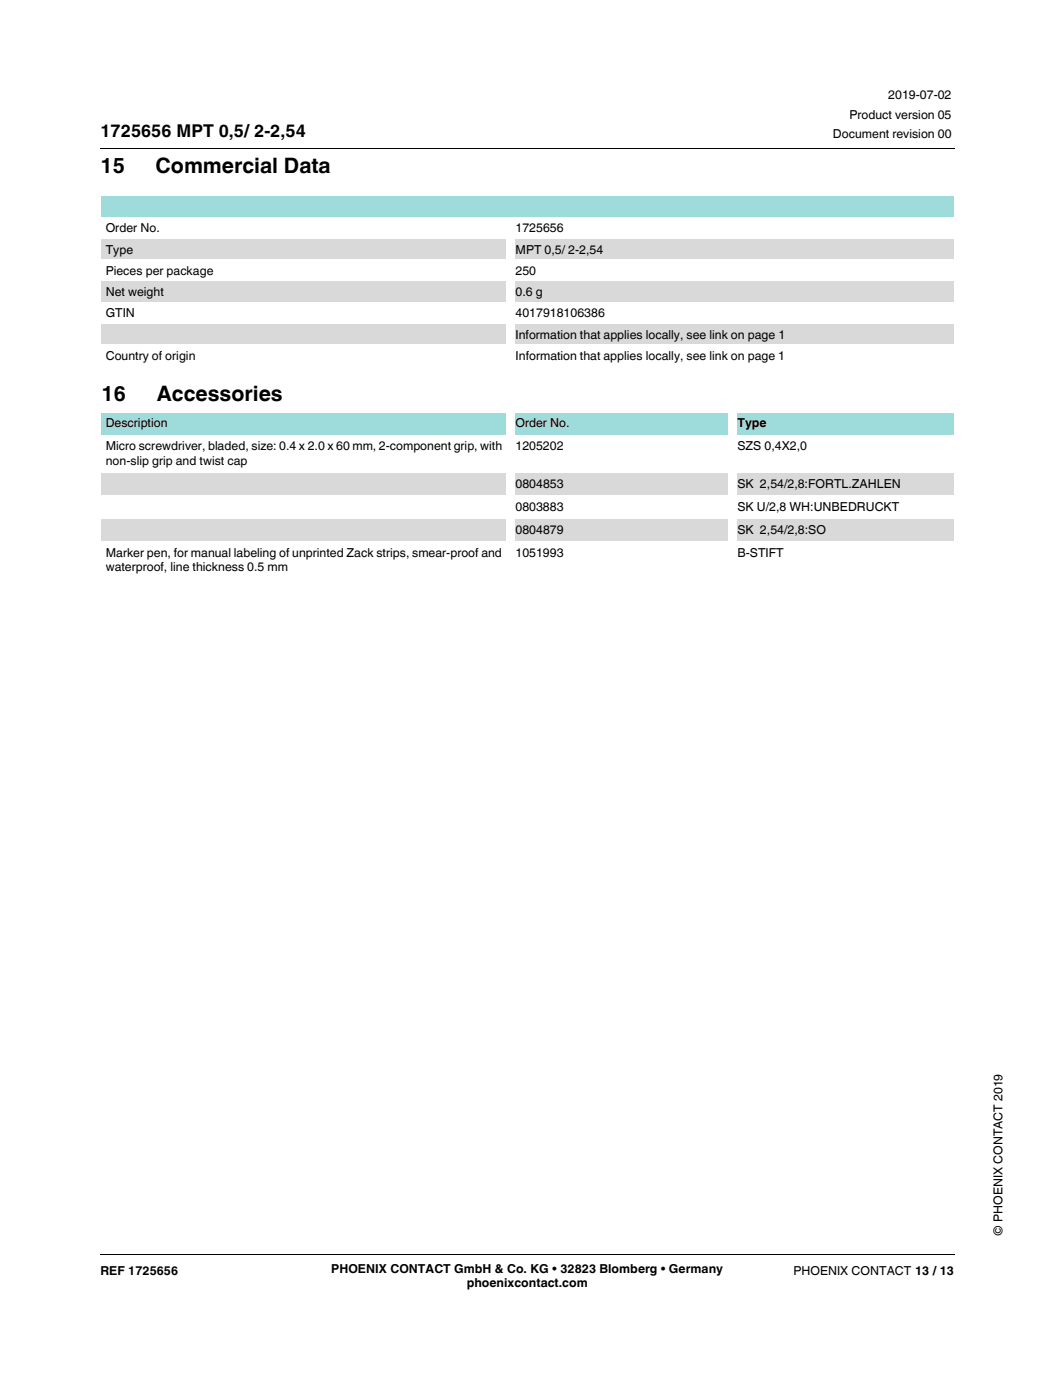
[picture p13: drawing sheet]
<svg xmlns="http://www.w3.org/2000/svg" width="210mm" height="279mm" viewBox="0 0 210 279" stroke-linecap="round" stroke-linejoin="round" font-family="sans-serif">
<defs><g id="words">
<g font-size="4.2">
<text x="20" y="34.4">15</text>
<text x="31" y="34.4">Commercial Data</text>
<text x="20.2" y="80">16</text>
<text x="31.2" y="80">Accessories</text>
</g>
<text font-size="3.5" x="20" y="27.4">1725656 MPT 0,5/ 2-2,54</text>
<g font-size="2.5">
<text x="169.2" y="23.7">Product version 05</text>
<text x="176.9" y="19.7">2019-07-02</text>
<text x="165.9" y="27.5">Document revision 00</text>
<text x="21.1" y="46.3">Order No.</text>
<text x="102.7" y="46.3">1725656</text>
<text x="21.1" y="50.6">Type</text>
<text x="102.7" y="50.6">MPT 0,5/ 2-2,54</text>
<text x="21.1" y="54.8">Pieces per package</text>
<text x="21.1" y="59">Net weight</text>
<text x="102.6" y="54.8">250</text>
<text x="102.7" y="59">0.6 g</text>
<text x="21.1" y="63.3">GTIN</text>
<text x="102.7" y="63.3">4017918106386</text>
<text x="21.1" y="71.7">Country of origin</text>
<text x="102.7" y="67.5">Information that applies locally, see link on page 1</text>
<text x="102.7" y="71.7">Information that applies locally, see link on page 1</text>
<text x="21.1" y="89.8">Micro screwdriver, bladed, size: 0.4 x 2.0 x 60 mm, 2-component grip, with</text>
<text x="21.1" y="85.2">Description</text>
<text x="102.7" y="85.2">Order No.</text>
<text x="102.7" y="89.8">1205202</text>
<text x="146.8" y="89.8">SZS 0,4X2,0</text>
<text x="146.9" y="85.2">Type</text>
<text x="21.1" y="92.6">non-slip grip and twist cap</text>
<text x="102.7" y="97.2">0804853</text>
<text x="102.7" y="101.8">0803883</text>
<text x="146.8" y="101.8">SK U/2,8 WH:UNBEDRUCKT</text>
<text x="146.9" y="97.2">SK 2,54/2,8:FORTL.ZAHLEN</text>
<text x="102.7" y="106.4">0804879</text>
<text x="146.9" y="106.4">SK 2,54/2,8:SO</text>
<text x="21.1" y="110.9">Marker pen, for manual labeling of unprinted Zack strips, smear-proof and</text>
<text x="21.1" y="113.8">waterproof, line thickness 0.5 mm</text>
<text x="102.7" y="110.9">1051993</text>
<text x="146.8" y="110.9">B-STIFT</text>
<text x="199.6" y="246.3" transform="rotate(-90 199.6 246.3)">© PHOENIX CONTACT 2019</text>
<text x="20" y="254.2">REF 1725656</text>
<text x="66" y="253.8">PHOENIX CONTACT GmbH &amp; Co. KG • 32823 Blomberg • Germany</text>
<text x="92.9" y="256.6">phoenixcontact.com</text>
<text x="158" y="254.2">PHOENIX CONTACT 13 / 13</text>
</g>
</g></defs>
<path d="M19.9 250l.1 .1z" fill="#000"/>
<path d="M20 250h170.1" fill="none" stroke="#000" stroke-width=".2"/>
<path d="M20 252.1h170v9.9h-170z" fill="#fff"/>
<path d="M19.9 29.4l.1 .2z" fill="#000"/>
<path d="M20 29.5h170.1" fill="none" stroke="#000" stroke-width=".2"/>
<path d="M20 39h170v4.3h-170z" fill="#9edbdb"/>
<g fill="#d9d9d9">
<path d="M20 47.5h81.6v4.2h-81.6z"/>
<path d="M101.6 47.5h88.4v4.2h-88.4z"/>
<path d="M20 56h81.6v4.2h-81.6z"/>
<path d="M101.6 56h88.4v4.2h-88.4z"/>
<path d="M20 64.4h170v4.3h-170z"/>
</g>
<g fill="#fff">
<path d="M20 39.1v33.8z"/>
<path d="M100.7 43.2h1.8v29.7h-1.8z"/>
<path d="M190 39.1v33.8z"/>
<path d="M20 39l170 .1z"/>
<path d="M20 43.2l170 .1z"/>
<path d="M20 47.5h170z"/>
<path d="M20 51.7l170 .1z"/>
<path d="M20 55.9l170 .1z"/>
<path d="M20 60.2h170z"/>
<path d="M20 64.4l170 .1z"/>
<path d="M20 68.6l170 .1z"/>
<path d="M20 72.9h170z"/>
</g>
<g fill="#9edbdb">
<path d="M20 82.1h81.6v4.6h-81.6z"/>
<path d="M101.6 82.1h44.2v4.6h-44.2z"/>
<path d="M145.8 82.1h44.2v4.6h-44.2z"/>
</g>
<g fill="#d9d9d9">
<path d="M20 94.1h125.8v4.6h-125.8z"/>
<path d="M145.8 94.1h44.2v4.6h-44.2z"/>
<path d="M20 103.3h125.8v4.6h-125.8z"/>
<path d="M145.8 103.3h44.2v4.6h-44.2z"/>
</g>
<g fill="#fff">
<path d="M20 82.2v33.1z"/>
<path d="M100.7 82.1h1.8v33.2h-1.8z"/>
<path d="M144.9 82.1h1.8v33.2h-1.8z"/>
<path d="M190 82.2v33.1z"/>
<path d="M20 82.1l170 .1z"/>
<path d="M20 86.7l170 .1z"/>
<path d="M20 94.1l170 .1z"/>
<path d="M20 98.7h170z"/>
<path d="M20 103.3h170z"/>
<path d="M20 107.9h170z"/>
<path d="M20 115.3h170z"/>
</g>
<use href="#words"/>
</svg>
